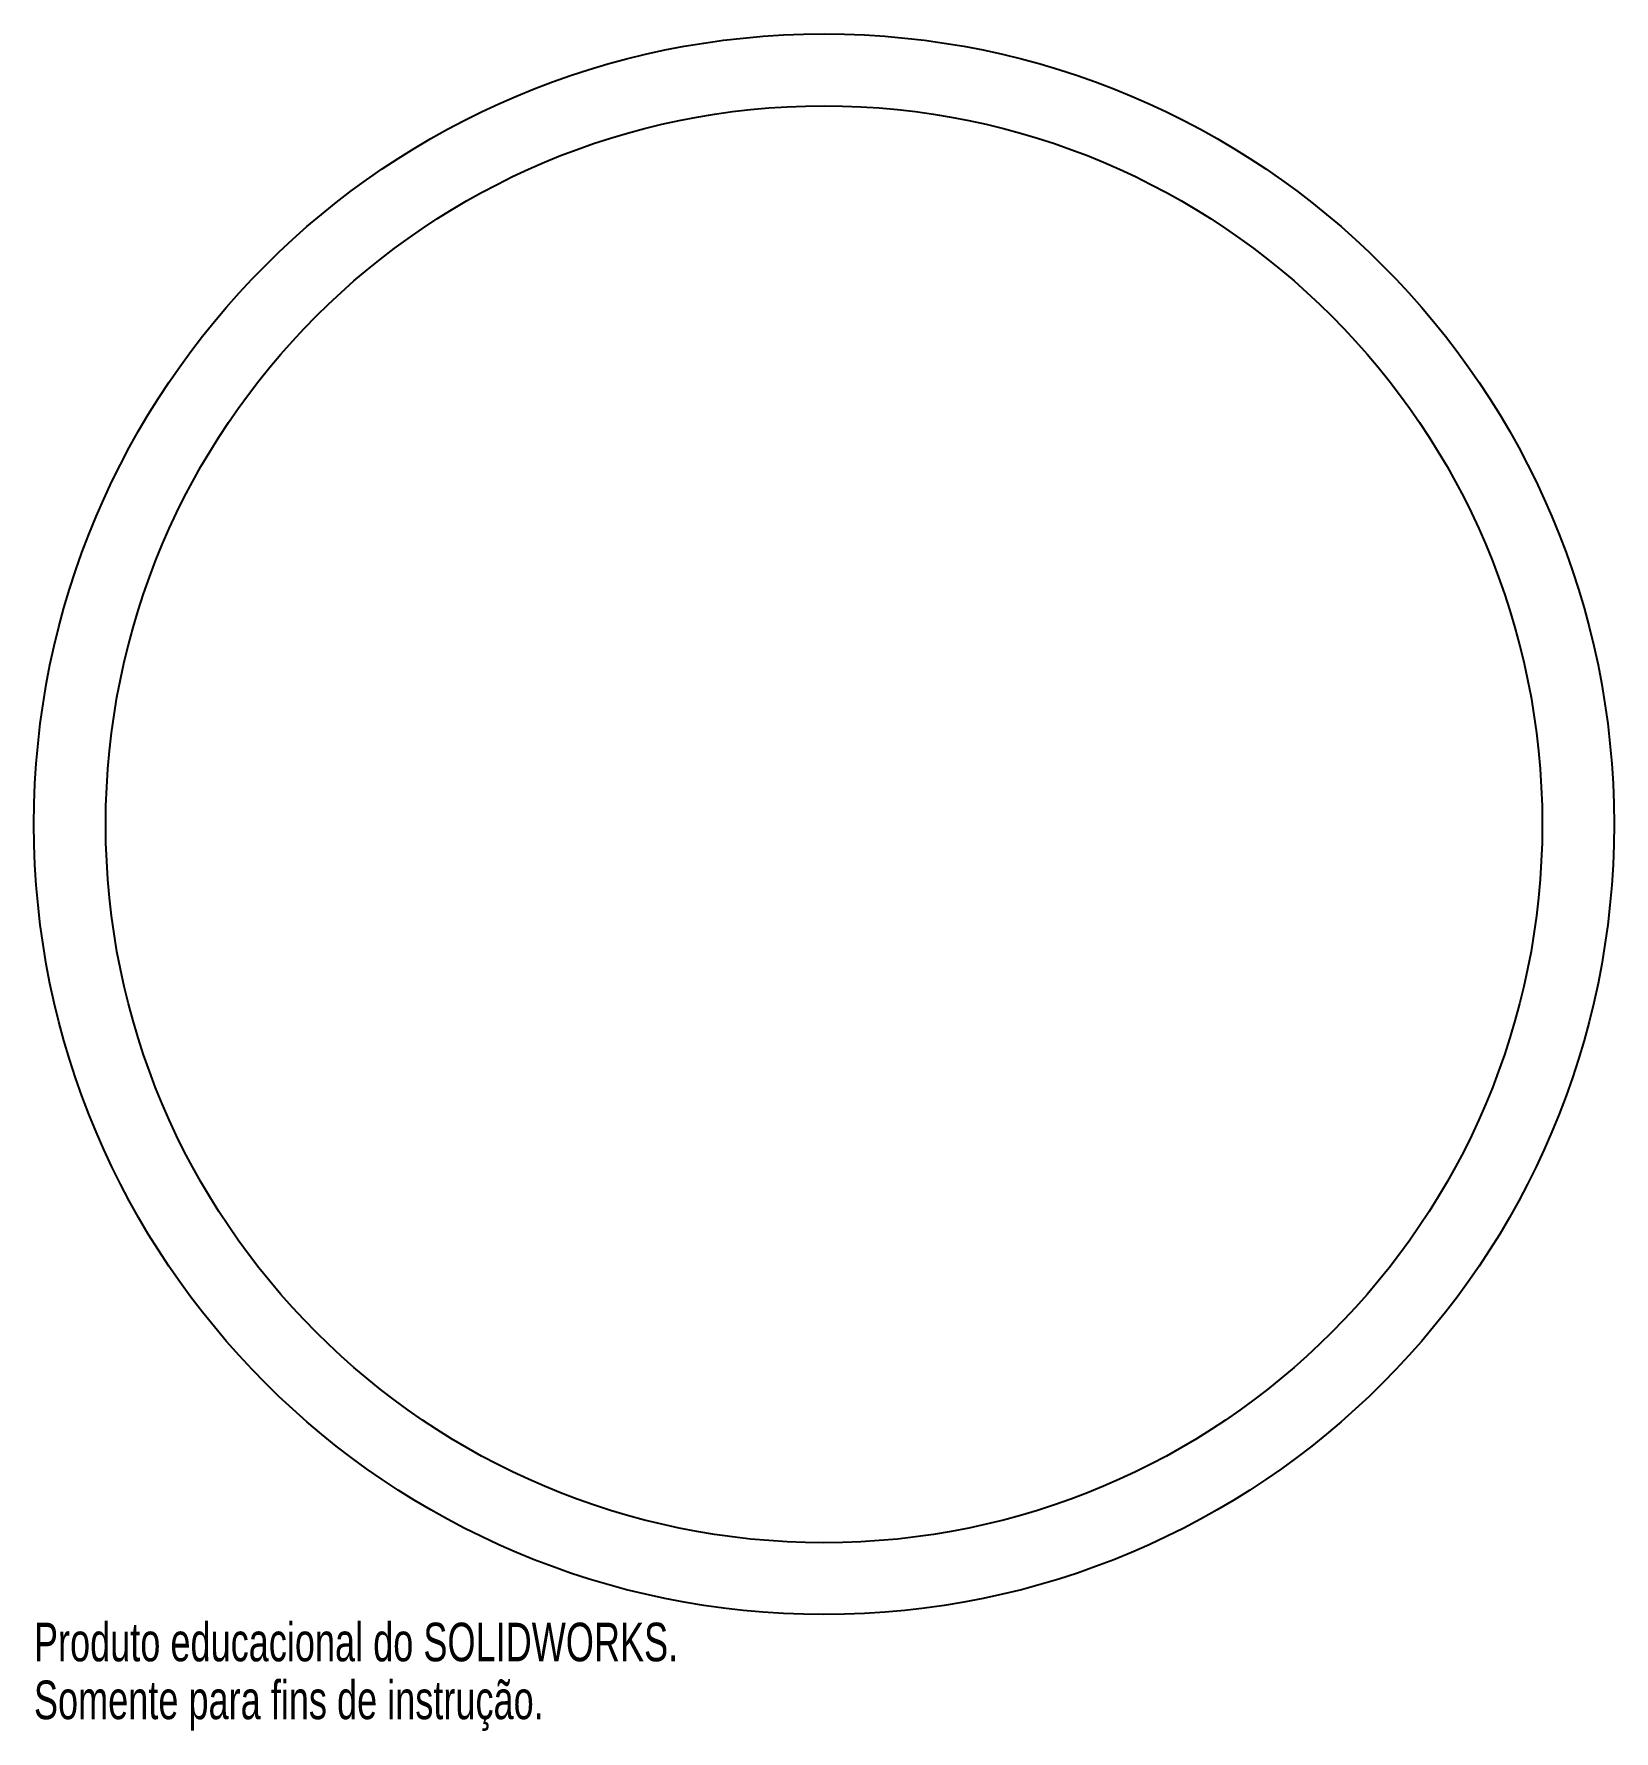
# Model space of a CAD drawing. Header units: millimetres. Extents: x -99 to 99, y -114 to 99.
import ezdxf

# ---------------------------------------------------------------- set-up
doc = ezdxf.new("R2010")
doc.units = ezdxf.units.MM
doc.styles.add('SLDTEXTSTYLE0', font='TXT', dxfattribs={"width": 0.7})

msp = doc.modelspace()

# ---------------------------------------------------------------- linework, layer by layer
at = {"color": 7, "linetype": 'Continuous', "lineweight": 25}
for radius in [99, 90]:
    msp.add_circle((0, 0), radius, dxfattribs=at)

# ---------------------------------------------------------------- texts
at = {"color": 7, "linetype": 'Continuous', "char_height": 4.8336, "attachment_point": 1, "style": 'SLDTEXTSTYLE0'}
for s, insert in [('Produto educacional do SOLIDWORKS.', (-99, -100.02)), ('Somente para fins de instrução.', (-99, -107.27))]:
    msp.add_mtext(s, dxfattribs=dict(at, insert=insert))

doc.saveas('drawing.dxf')
